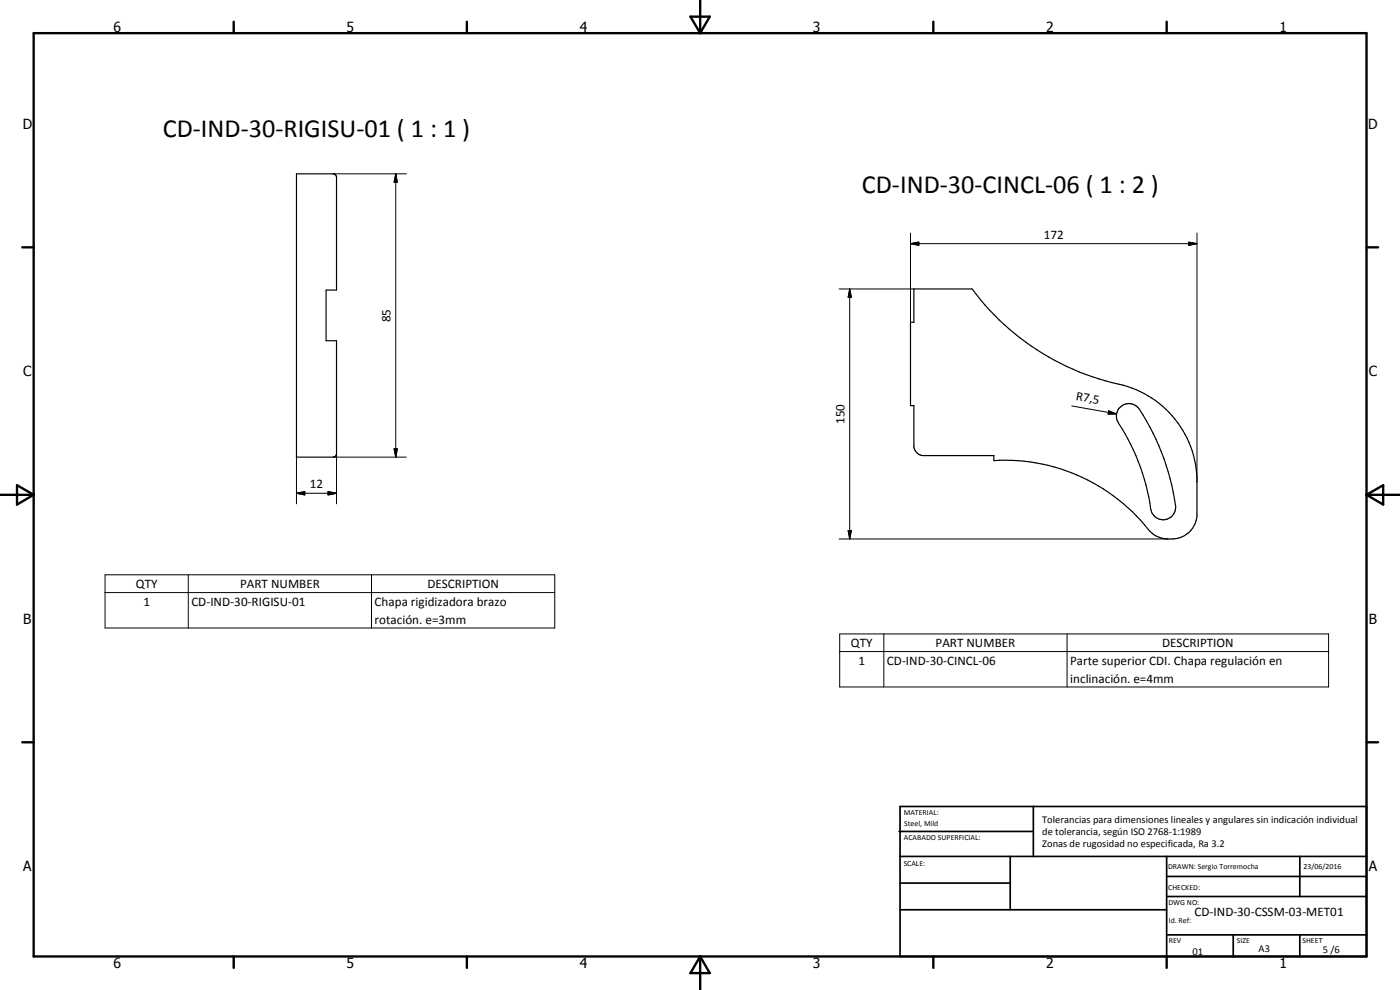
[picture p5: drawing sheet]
<svg xmlns="http://www.w3.org/2000/svg" width="420mm" height="297mm" viewBox="0 0 420 297" stroke-linecap="round" stroke-linejoin="round" font-family="sans-serif">
<defs><g id="words">
<g font-size="7.9">
<text x="48.9" y="41.1">CD-IND-30-RIGISU-01 ( 1 : 1 )</text>
<text x="258.7" y="57.9">CD-IND-30-CINCL-06 ( 1 : 2 )</text>
</g>
<g font-size="4.2">
<text x="34" y="9.6">6</text>
<text x="104" y="9.6">5</text>
<text x="174" y="9.6">4</text>
<text x="244" y="9.6">3</text>
<text x="314" y="9.6">2</text>
<text x="384" y="9.6">1</text>
<text x="6.8" y="38.7">D</text>
<text x="410.6" y="38.7">D</text>
<text x="7" y="112.9">C</text>
<text x="410.8" y="112.9">C</text>
<text x="7" y="187.1">B</text>
<text x="410.8" y="187.1">B</text>
<text x="7" y="261.4">A</text>
<text x="410.8" y="261.4">A</text>
<text x="34" y="290.4">6</text>
<text x="104" y="290.4">5</text>
<text x="174" y="290.4">4</text>
<text x="244" y="290.4">3</text>
<text x="314" y="290.4">2</text>
<text x="384" y="290.4">1</text>
</g>
<g font-size="3.9">
<text x="313.3" y="71.6">172</text>
<text x="117.2" y="96.7" transform="rotate(-90 117.2 96.7)">85</text>
<text x="322.8" y="119.9" transform="rotate(10 322.8 119.9)">R7,5</text>
<text x="253.4" y="127.3" transform="rotate(-90 253.4 127.3)">150</text>
<text x="93" y="146.6">12</text>
<text x="40.8" y="176.4">QTY</text>
<text x="72.1" y="176.4">PART NUMBER</text>
<text x="128.3" y="176.4">DESCRIPTION</text>
<text x="43" y="181.7">1</text>
<text x="57.4" y="181.7">CD-IND-30-RIGISU-01</text>
<text x="112.4" y="181.8">Chapa rigidizadora brazo</text>
<text x="112.4" y="187.1">rotación. e=3mm</text>
<text x="255.4" y="194.1">QTY</text>
<text x="280.8" y="194.1">PART NUMBER</text>
<text x="348.8" y="194.1">DESCRIPTION</text>
<text x="257.6" y="199.4">1</text>
<text x="266.2" y="199.4">CD-IND-30-CINCL-06</text>
<text x="321.2" y="199.5">Parte superior CDI. Chapa regulación en</text>
<text x="321.2" y="204.9">inclinación. e=4mm</text>
<text x="358.5" y="275">CD-IND-30-CSSM-03-MET01</text>
</g>
<g font-size="3.1">
<text x="312.7" y="246.8">Tolerancias para dimensiones lineales y angulares sin indicación individual</text>
<text x="312.7" y="250.4">de tolerancia, según ISO 2768-1:1989</text>
<text x="312.7" y="254">Zonas de rugosidad no especificada, Ra 3.2</text>
<text x="357.9" y="286.4">01</text>
<text x="377.7" y="285.6">A3</text>
<text x="397" y="285.9">5 /6</text>
</g>
<g font-size="2.4">
<text x="271.2" y="244.4">MATERIAL:</text>
<text x="271.3" y="252">ACABADO SUPERFICIAL:</text>
<text x="271.4" y="247.9">Steel, Mild</text>
<text x="271.2" y="259.7">SCALE:</text>
<text x="350.6" y="260.8">DRAWN: Sergio Torremocha</text>
<text x="391.2" y="260.6">23/06/2016</text>
<text x="350.6" y="267">CHECKED:</text>
<text x="350.6" y="271.4">DWG NO:</text>
<text x="350.8" y="276.9">Id. Ref:</text>
<text x="350.8" y="282.8">REV</text>
<text x="371.2" y="282.9">SIZE</text>
<text x="390.9" y="282.9">SHEET</text>
</g>
</g></defs>
<path d="M89 52.2h11a1 1 0 0 1 1 .9v33.9h-3.1v15.2h3.1v33.9l-.4 .8-.6 .3h-11zM274.3 86.7h17.4a76.2 76.2 0 0 0 46.7 29.3 30.1 30.1 0 0 1 20.8 27.2v11.7a7.9 7.9 0 0 1-9.4 6.8 8.3 8.3 0 0 1-6.3-4.2 54.9 54.9 0 0 0-45.2-19.3v-1.5h-21.5a3.1 3.1 0 0 1-2.5-2.6v-12.4h-1v-25h1zM335.9 122.5a3.8 3.8 0 0 1 6.1 .3 68.5 68.5 0 0 1 10.8 29.8 3.8 3.8 0 0 1-3.7 3.4 3.8 3.8 0 0 1-3.8-3.3 66.7 66.7 0 0 0-10.1-26.7 3.9 3.9 0 0 1 .7-3.5z" fill="none" stroke="#000" stroke-width=".35"/>
<g fill="none" stroke="#000" stroke-width=".71">
<path d="M10.1 9.9h400v277.1h-400zM70.1 6.5v3.4M140.1 6.5v3.4M207.2 5h5.8l-2.9 4.9zM210.1 0v9.9M280.1 6.5v3.4M350.1 6.5v3.4M6.7 74.2h3.4M410.1 74.2h3.5M.1 148.5h10M5.1 145.6l5 2.9-5 2.9zM410.1 148.5h10"/>
<path d="M410.1 148.5l5-2.9v5.8zM6.7 222.7h3.4M410.1 222.7h3.5M70.1 287v3.4M140.1 287v3.4M210.1 287v10M210.1 287l2.9 5h-5.8zM280.1 287v3.4M350.1 287v3.4"/>
</g>
<g fill="none" stroke="#000" stroke-width=".51">
<path d="M269.8 249.5h40.3M270.1 242h140v45h-140zM270.1 257h140M303.2 257v16M310.1 242v15M350.1 257v30M390.1 257v12M270.1 265h33.1M270.1 273h80M350.1 269h60M350.1 263h60M350.1 280.5h60"/>
<path d="M370.1 280.5v6.5M390.1 280.5v6.5"/>
</g>
<g fill="none" stroke="#000" stroke-width=".3">
<path d="M100 52.2h22M118.8 52.2l.4 2.5h-.9zM118.8 52.2v85M273.3 73.1l2.4-.5v1zM273.3 73.1h85.9M273.3 69.9v26.8M356.8 72.6l2.4 .5-2.4 .5zM359.2 69.9v74.7M251.8 86.7h22.5M255 86.7l.5 2.5h-1zM255 86.7v75M89 137.2v14"/>
<path d="M100 137.2h22M101 136.1v15.1M118.3 134.7h.9l-.4 2.5zM321.6 121.8l13.5 2.4M332.7 123.3l2.4 .9h-2.5zM89 148l2.5-.5v1zM89 148h12M98.5 147.5l2.5 .5-2.5 .5zM254.5 159.2h1l-.5 2.5zM31.5 172.5h135v15.9h-135zM31.5 177.8h135M56.5 172.5v15.9"/>
<path d="M111.5 172.5v15.9M251.8 161.7h98.7M252 190.2h146.7v15.9h-146.7zM252 195.5h146.7M265.2 190.2v15.9M320.2 190.2v15.9"/>
</g>
<path d="M118.8 52.2l.4 2.5h-.9zM273.3 73.1l2.4-.5v1zM356.8 72.6l2.4 .5-2.4 .5zM255 86.7l.5 2.5h-1zM118.3 134.7h.9l-.4 2.5zM332.7 123.3l2.4 .9h-2.5zM89 148l2.5-.5v1zM98.5 147.5l2.5 .5-2.5 .5zM254.5 159.2h1l-.5 2.5z" fill="#000"/>
<use href="#words"/>
</svg>
